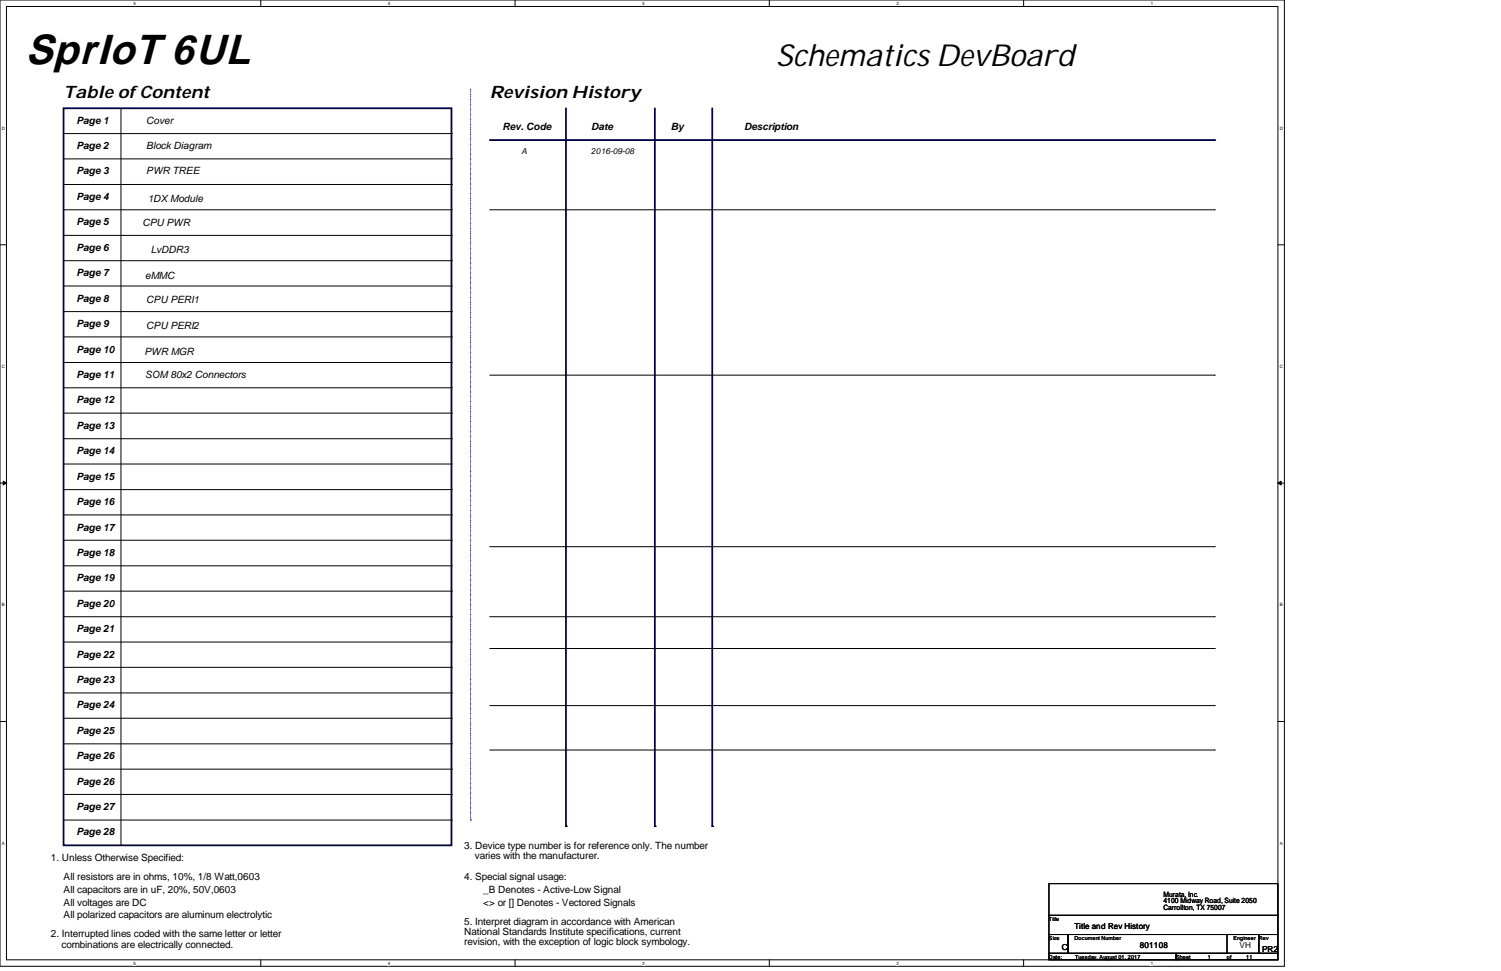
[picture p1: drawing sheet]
<svg xmlns="http://www.w3.org/2000/svg" width="432mm" height="279mm" viewBox="0 0 432 279" stroke-linecap="round" stroke-linejoin="round" font-family="sans-serif">
<defs><g id="words">
<text font-size="12.1" x="7.4" y="18.5">SprIoT 6UL</text>
<text font-size="8.7" x="223.2" y="19.1">Schematics DevBoard</text>
<g font-size="4.9">
<text x="18.3" y="28.3">Table of Content</text>
<text x="140.9" y="28.3">Revision History</text>
</g>
<g font-size="2.9">
<text x="22" y="35.6">Page 1</text>
<text x="42.1" y="35.6">Cover</text>
<text x="144.5" y="37.4">Rev. Code</text>
<text x="170.1" y="37.4">Date</text>
<text x="193" y="37.4">By</text>
<text x="214" y="37.4">Description</text>
<text x="22" y="42.9">Page 2</text>
<text x="42.1" y="42.9">Block Diagram</text>
<text x="22" y="50.2">Page 3</text>
<text x="42.1" y="50.2">PWR TREE</text>
<text x="22" y="57.5">Page 4</text>
<text x="42.5" y="58.1">1DX Module</text>
<text x="22" y="64.9">Page 5</text>
<text x="41" y="65">CPU PWR</text>
<text x="22" y="72.1">Page 6</text>
<text x="43.3" y="72.9">LvDDR3</text>
<text x="22" y="79.5">Page 7</text>
<text x="41.7" y="80.3">eMMC</text>
<text x="22" y="86.8">Page 8</text>
<text x="42.1" y="87.3">CPU PERI1</text>
<text x="22" y="94.1">Page 9</text>
<text x="42.1" y="94.7">CPU PERI2</text>
<text x="22" y="101.4">Page 10</text>
<text x="41.6" y="102.1">PWR MGR</text>
<text x="22" y="108.7">Page 11</text>
<text x="41.7" y="108.9">SOM 80x2 Connectors</text>
<text x="22" y="116.1">Page 12</text>
<text x="22" y="123.4">Page 13</text>
<text x="22" y="130.6">Page 14</text>
<text x="22" y="138">Page 15</text>
<text x="22" y="145.3">Page 16</text>
<text x="22" y="152.7">Page 17</text>
<text x="22" y="159.9">Page 18</text>
<text x="22" y="167.2">Page 19</text>
<text x="22" y="174.6">Page 20</text>
<text x="22" y="181.9">Page 21</text>
<text x="22" y="189.2">Page 22</text>
<text x="22" y="196.5">Page 23</text>
<text x="22" y="203.8">Page 24</text>
<text x="22" y="211.2">Page 25</text>
<text x="22" y="218.4">Page 26</text>
<text x="22" y="225.8">Page 26</text>
<text x="22" y="233.1">Page 27</text>
<text x="22" y="240.4">Page 28</text>
<text x="133.5" y="244.2">3. Device type number is for reference only. The number</text>
<text x="14.6" y="247.8">1. Unless Otherwise Specified:</text>
<text x="136.6" y="247.1">varies with the manufacturer.</text>
<text x="18.3" y="253.3">All resistors are in ohms, 10%, 1/8 Watt,0603</text>
<text x="18.3" y="257">All capacitors are in uF, 20%, 50V,0603</text>
<text x="133.5" y="253.3">4. Special signal usage:</text>
<text x="139" y="257">_B Denotes - Active-Low Signal</text>
<text x="18.3" y="260.6">All voltages are DC</text>
<text x="139" y="260.6">&lt;&gt; or [] Denotes - Vectored Signals</text>
<text x="14.6" y="269.7">2. Interrupted lines coded with the same letter or letter</text>
<text x="18.3" y="264.2">All polarized capacitors are aluminum electrolytic</text>
<text x="133.5" y="266.1">5. Interpret diagram in accordance with American</text>
<text x="133.5" y="269.1">National Standards Institute specifications, current</text>
<text x="17.7" y="272.7">combinations are electrically connected.</text>
<text x="133.5" y="272">revision, with the exception of logic block symbology.</text>
</g>
<g font-size="2.4">
<text x="150" y="44.2">A</text>
<text x="170.1" y="44.2">2016-09-08</text>
<text x="309.1" y="267.4">Title and Rev History</text>
<text x="305.5" y="273.5">C</text>
<text x="327.9" y="272.9">801108</text>
<text x="356.6" y="272.9">VH</text>
<text x="363.1" y="274">PR2</text>
</g>
<g font-size="2.1">
<text x="334.7" y="258">Murata, Inc.</text>
<text x="334.7" y="259.8">4100 Midway Road, Suite 2050</text>
<text x="334.7" y="261.7">Carrollton, TX 75007</text>
</g>
<g font-size="1.6">
<text x="301.8" y="264.9">Title</text>
<text x="301.8" y="270.4">Size</text>
<text x="301.8" y="275.8">Date:</text>
<text x="309.1" y="270.4">Document Number</text>
<text x="309.3" y="275.8">Tuesday, August 01, 2017</text>
<text x="338.3" y="275.8">Sheet</text>
<text x="347.5" y="275.8">1</text>
<text x="353" y="275.8">of</text>
<text x="354.8" y="270.4">Engineer</text>
<text x="358.5" y="275.8">11</text>
<text x="362.1" y="270.4">Rev</text>
</g>
<g font-size="1.3">
<text x="38.4" y="1.4">5</text>
<text x="111.6" y="1.4">4</text>
<text x="184.7" y="1.4">3</text>
<text x="257.9" y="1.4">2</text>
<text x="331" y="1.4">1</text>
<text x=".5" y="37.3">D</text>
<text x="368.1" y="37.3">D</text>
<text x=".5" y="105.9">C</text>
<text x="368.1" y="105.9">C</text>
<text x=".5" y="174.5">B</text>
<text x="368.1" y="174.5">B</text>
<text x=".5" y="243.1">A</text>
<text x="368.1" y="243.1">A</text>
<text x="38.4" y="277.6">5</text>
<text x="111.6" y="277.6">4</text>
<text x="184.7" y="277.6">3</text>
<text x="257.9" y="277.6">2</text>
<text x="331" y="277.6">1</text>
</g>
</g></defs>
<path d="M0 0h369.5v278h-369.5zM1.9 1.9h365.7v274.3h-365.7z" fill="none" stroke="#000" stroke-width=".29"/>
<g fill="#fff">
<path d="M38.4 .3h.6v1.3h-.6z"/>
<path d="M38.4 276.4h.6v1.4h-.6z"/>
</g>
<path d="M75 0v1.9M75 276.2v1.8" fill="none" stroke="#000" stroke-width=".29"/>
<g fill="#fff">
<path d="M111.6 .3h.6v1.3h-.6z"/>
<path d="M111.6 276.4h.6v1.4h-.6z"/>
</g>
<path d="M148.2 0v1.9M148.2 276.2v1.8" fill="none" stroke="#000" stroke-width=".29"/>
<g fill="#fff">
<path d="M184.7 .3h.6v1.3h-.6z"/>
<path d="M184.7 276.4h.6v1.4h-.6z"/>
</g>
<path d="M221.3 0v1.9M221.3 276.2v1.8" fill="none" stroke="#000" stroke-width=".29"/>
<g fill="#fff">
<path d="M257.9 .3h.6v1.3h-.6z"/>
<path d="M257.9 276.4h.6v1.4h-.6z"/>
</g>
<path d="M294.5 0v1.9M294.5 276.2v1.8" fill="none" stroke="#000" stroke-width=".29"/>
<g fill="#fff">
<path d="M331 .3h.6v1.3h-.6z"/>
<path d="M331 276.4h.6v1.4h-.6z"/>
<path d="M.5 36.2h.9v1.3h-.9z"/>
<path d="M368.1 36.2h.9v1.3h-.9z"/>
<path d="M.5 104.7h.9v1.4h-.9z"/>
<path d="M368.1 104.7h.9v1.4h-.9z"/>
</g>
<path d="M0 70.4h1.9M367.6 70.4h1.9" fill="none" stroke="#000" stroke-width=".29"/>
<g fill="#fff">
<path d="M.5 173.3h.8v1.4h-.8z"/>
<path d="M368.1 173.3h.8v1.4h-.8z"/>
</g>
<path d="M0 139h1.9M367.6 139h1.9" fill="none" stroke="#000" stroke-width=".29"/>
<path d="M.9 138.4l1 .6-1 .5zM367.6 139l1-.6v1.1z" fill="#000" stroke="#000" stroke-width=".29"/>
<g fill="#fff">
<path d="M.5 241.9h.7v1.3h-.7z"/>
<path d="M368.1 241.9h.7v1.3h-.7z"/>
</g>
<g fill="none" stroke="#000" stroke-width=".29">
<path d="M18.3 38.4h111.6M129.9 38.4h.1M18.3 45.7h111.6M18.3 53.1h111.6M129.9 45.7h.1M129.9 53.1h.1M18.3 60.4h111.6M18.3 75h111.6M18.3 67.7h111.6M129.9 60.4h.1M129.9 75h.1M129.9 67.7h.1"/>
<path d="M18.3 89.7h111.6M18.3 82.3h111.6M18.3 96.9h111.6M129.9 89.7h.1M129.9 82.3h.1M129.9 96.9h.1M18.3 104.3h111.6M18.3 118.9h111.6M18.3 111.6h111.6M129.9 104.3h.1M129.9 118.9h.1M129.9 111.6h.1"/>
<path d="M18.3 126.2h111.6M18.3 133.5h111.6M129.9 126.2h.1M129.9 133.5h.1M18.3 148.2h111.6M18.3 140.9h111.6M18.3 155.4h111.6M129.9 148.2h.1M129.9 140.9h.1M129.9 155.4h.1M18.3 162.8h111.6M18.3 177.5h111.6"/>
<path d="M18.3 170.1h111.6M129.9 162.8h.1M129.9 177.5h.1M129.9 170.1h.1M0 207.6h1.9M367.6 207.6h1.9"/>
</g>
<path d="M18.3 31.2h111.6v212h-111.6zM140.9 40.3h208.4" fill="none" stroke="#000040" stroke-width=".51"/>
<path d="M135.4 25.7v210.3M135.4 236h.1" fill="none" stroke="#00f" stroke-width=".29" stroke-dasharray=".3 .3 0 .3 0 .3"/>
<circle cx="349.3" cy="40.3" r=".25" fill="#000040"/>
<path d="M162.8 31.2v206.5" fill="none" stroke="#000040" stroke-width=".51"/>
<circle cx="162.8" cy="237.7" r=".25" fill="#000040"/>
<path d="M204.9 31.2v206.5" fill="none" stroke="#000040" stroke-width=".51"/>
<circle cx="204.9" cy="237.7" r=".25" fill="#000040"/>
<path d="M188.4 31.2v206.5" fill="none" stroke="#000040" stroke-width=".51"/>
<circle cx="188.4" cy="237.7" r=".25" fill="#000040"/>
<g fill="none" stroke="#000" stroke-width=".29">
<path d="M34.8 31.2v212M140.9 60.4h208.4M349.3 60.4h.1M140.9 107.9h208.4M349.3 107.9h.1M140.9 157.3h208.4M349.3 157.3h.1M140.9 177.5h208.4M349.3 177.5h.1M18.3 184.7h111.6M18.3 192h111.6M18.3 199.4h111.6"/>
<path d="M129.9 184.7h.1M129.9 192h.1M129.9 199.4h.1M140.9 186.6h208.4M349.3 186.6h.1M18.3 206.7h111.6M18.3 214h111.6M129.9 206.7h.1M129.9 214h.1M140.9 203h208.4M140.9 215.8h208.4M349.3 203h.1"/>
<path d="M349.3 215.8h.1M18.3 221.3h111.6M18.3 228.6h111.6M18.3 236h111.6M129.9 221.3h.1M129.9 228.6h.1M129.9 236h.1M34.8 243.2h.1M301.8 254.3h65.8v9.1h-65.8zM301.8 263.4h65.8v5.5h-65.8zM301.8 268.9h5.5v5.4h-5.5zM301.8 274.3h36.5v1.9h-36.5z"/>
<path d="M307.3 268.9h54.8v5.4h-54.8zM338.3 274.3h29.3v1.9h-29.3zM353 274.3h.1M353 268.9v5.4M362.1 268.9h5.5v5.4h-5.5z"/>
</g>
<use href="#words"/>
</svg>
